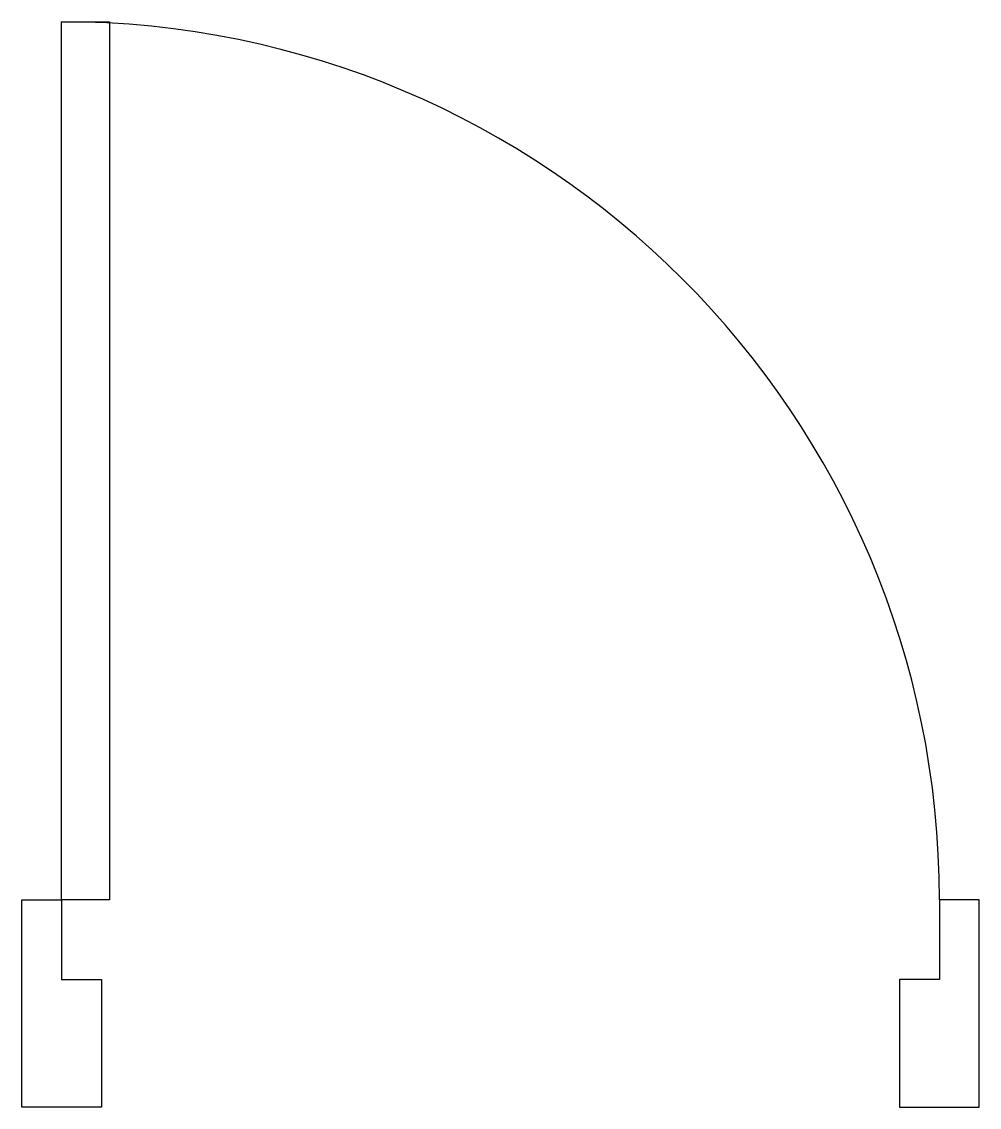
# Model space of a CAD drawing. Extents: x 5.705 to 6.305, y 7.905 to 8.585.
import ezdxf

# ---------------------------------------------------------------- set-up
doc = ezdxf.new("R2010")
doc.units = 0
doc.header["$LTSCALE"] = 0.5
doc.header["$MEASUREMENT"] = 0
doc.layers.get('0').update_dxf_attribs({"linetype": 'CONTINUOUS'})
doc.layers.add('GIRO', color=1, linetype='CONTINUOUS')

msp = doc.modelspace()

# ---------------------------------------------------------------- linework, layer by layer
for points in [[(5.72986, 8.03463), (5.72986, 8.58463), (5.75986, 8.58463), (5.75986, 8.03463)], [(5.70486, 8.03463), (5.72986, 8.03463), (5.72986, 7.98463), (5.75486, 7.98463), (5.75486, 7.90463), (5.70486, 7.90463)], [(6.30486, 8.03463), (6.27986, 8.03463), (6.27986, 7.98463), (6.25486, 7.98463), (6.25486, 7.90463), (6.30486, 7.90463)]]:
    msp.add_lwpolyline(points, close=True)
at = {"layer": 'GIRO'}
msp.add_arc((5.72986, 8.03463), 0.55, 0, 90, dxfattribs=at)

doc.saveas('drawing.dxf')
